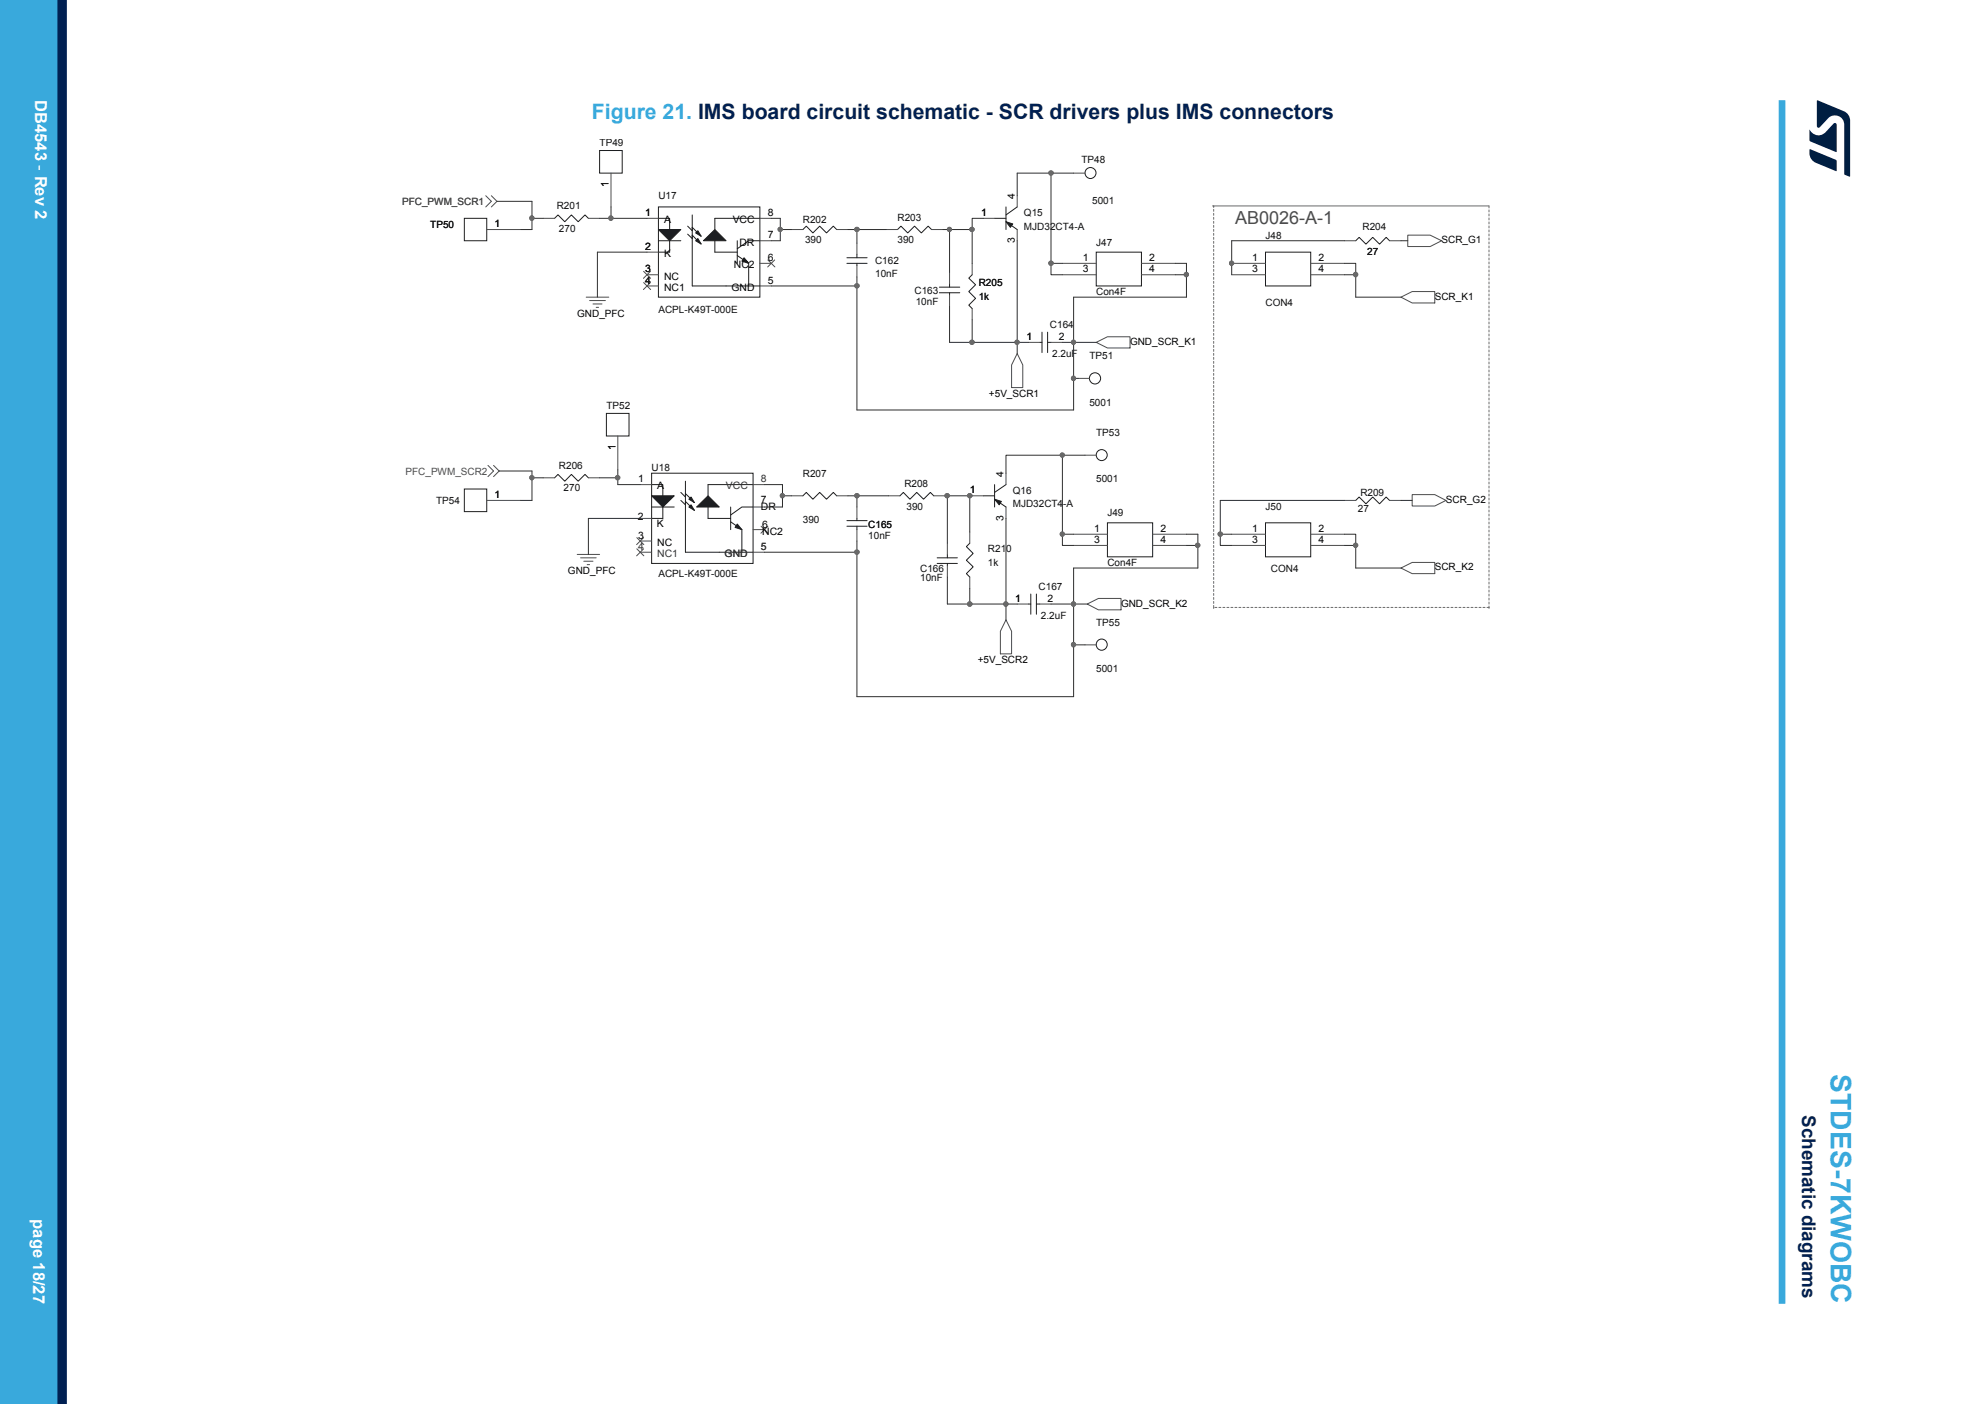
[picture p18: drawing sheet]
<svg xmlns="http://www.w3.org/2000/svg" width="297mm" height="210mm" viewBox="0 0 297 210" stroke-linecap="round" stroke-linejoin="round" font-family="sans-serif">
<defs><g id="words">
<text font-size="4.2" fill="#39a9dc" x="273.8" y="160.7" transform="rotate(90 273.8 160.7)">STDES-7KWOBC</text>
<text font-size="3.2" fill="#39a9dc" x="88.5" y="17.8">Figure 21. IMS board circuit schematic - SCR drivers plus IMS connectors</text>
<text font-size="2.8" fill="#002052" x="269.5" y="166.8" transform="rotate(90 269.5 166.8)">Schematic diagrams</text>
<text font-size="2.7" fill="#4c4c4c" x="184.7" y="33.5">AB0026-A-1</text>
<g font-size="2.5" fill="#fff">
<text x="5.3" y="15" transform="rotate(90 5.3 15)">DB4543 - Rev 2</text>
<text x="5" y="182.4" transform="rotate(90 5 182.4)">page 18/27</text>
</g>
<g font-size="1.5" fill="#0f0f0f">
<text x="89.7" y="21.9">TP49</text>
<text x="98.5" y="29.8">U17</text>
<text x="161.7" y="24.3">TP48</text>
<text x="64.4" y="34">TP50</text>
<text x="83.3" y="31.3">R201</text>
<text x="83.6" y="34.7">270</text>
<text x="120.1" y="33.3">R202</text>
<text x="134.2" y="33">R203</text>
<text x="153.1" y="32.3">Q15</text>
<text x="153.1" y="34.4">MJD32CT4-A</text>
<text x="163.3" y="30.5">5001</text>
<text x="189.3" y="35.7">J48</text>
<text x="203.8" y="34.4">R204</text>
<text x="120.4" y="36.4">390</text>
<text x="130.9" y="41.5">10nF</text>
<text x="130.9" y="39.4">C162</text>
<text x="134.2" y="36.4">390</text>
<text x="163.9" y="36.7">J47</text>
<text x="204.5" y="38.1">27</text>
<text x="98.5" y="46.8">ACPL-K49T-000E</text>
<text x="136.8" y="44">C163</text>
<text x="136.9" y="45.7">10nF</text>
<text x="146.4" y="44.8">1k</text>
<text x="146.4" y="42.8">R205</text>
<text x="163.9" y="44.1">Con4F</text>
<text x="189.3" y="45.8">CON4</text>
<text x="157" y="49.1">C164</text>
<text x="157.4" y="53.4">2.2uF</text>
<text x="162.9" y="53.8">TP51</text>
<text x="90.7" y="61.2">TP52</text>
<text x="162.9" y="60.7">5001</text>
<text x="163.9" y="65.2">TP53</text>
<text x="83.6" y="70.2">R206</text>
<text x="97.4" y="70.5">U18</text>
<text x="120.1" y="71.3">R207</text>
<text x="65.2" y="75.4">TP54</text>
<text x="84.3" y="73.5">270</text>
<text x="135.2" y="72.8">R208</text>
<text x="135.6" y="76.2">390</text>
<text x="151.5" y="75.9">MJD32CT4-A</text>
<text x="151.5" y="73.9">Q16</text>
<text x="163.9" y="72.2">5001</text>
<text x="165.6" y="77.2">J49</text>
<text x="189.3" y="76.2">J50</text>
<text x="203.1" y="76.6">27</text>
<text x="203.4" y="74.2">R209</text>
<text x="120.1" y="78.2">390</text>
<text x="129.9" y="78.9">C165</text>
<text x="129.9" y="80.6">10nF</text>
<text x="147.7" y="82.6">R210</text>
<text x="98.5" y="86.3">ACPL-K49T-000E</text>
<text x="137.6" y="85.5">C166</text>
<text x="137.6" y="86.8">10nF</text>
<text x="147.7" y="84.7">1k</text>
<text x="155.3" y="88.2">C167</text>
<text x="165.6" y="84.7">Con4F</text>
<text x="190.1" y="85.6">CON4</text>
<text x="155.7" y="92.6">2.2uF</text>
<text x="163.9" y="93.6">TP55</text>
<text x="163.9" y="100.5">5001</text>
</g>
<g font-size="1.5">
<text x="91" y="27.9" transform="rotate(-90 91 27.9)">1</text>
<text x="151.8" y="29.8" transform="rotate(-90 151.8 29.8)">4</text>
<text x="74" y="34">1</text>
<text x="96.5" y="32.3">1</text>
<text x="99.3" y="33.4">A</text>
<text x="109.6" y="33.4">VCC</text>
<text x="114.8" y="32.3">8</text>
<text x="114.8" y="35.6">7</text>
<text x="146.7" y="32.3">1</text>
<text x="96.5" y="40.7">3</text>
<text x="96.5" y="37.4">2</text>
<text x="99.3" y="38.4">K</text>
<text x="99.3" y="41.8">NC</text>
<text x="109.7" y="40.1">NC2</text>
<text x="110.6" y="36.7">DR</text>
<text x="114.8" y="39">6</text>
<text x="151.8" y="36.4" transform="rotate(-90 151.8 36.4)">3</text>
<text x="161.9" y="39">1</text>
<text x="161.9" y="40.7">3</text>
<text x="171.9" y="39">2</text>
<text x="171.9" y="40.7">4</text>
<text x="187.2" y="39">1</text>
<text x="187.2" y="40.7">3</text>
<text x="197.2" y="39">2</text>
<text x="197.2" y="40.7">4</text>
<text x="215.6" y="36.4">SCR_G1</text>
<text x="86.3" y="47.3">GND_PFC</text>
<text x="96.5" y="42.4">4</text>
<text x="99.3" y="43.5">NC1</text>
<text x="109.4" y="43.5">GND</text>
<text x="114.8" y="42.4">5</text>
<text x="214.6" y="44.8">SCR_K1</text>
<text x="153.5" y="50.9">1</text>
<text x="158.3" y="50.9">2</text>
<text x="169" y="51.6">GND_SCR_K1</text>
<text x="147.9" y="59.3">+5V_SCR1</text>
<text x="92" y="67.2" transform="rotate(-90 92 67.2)">1</text>
<text x="150.1" y="71.3" transform="rotate(-90 150.1 71.3)">4</text>
<text x="74" y="74.5">1</text>
<text x="95.4" y="77.7">2</text>
<text x="95.4" y="72.1">1</text>
<text x="98.3" y="73.2">A</text>
<text x="113.8" y="76.3">DR</text>
<text x="113.8" y="75.2">7</text>
<text x="145.1" y="73.8">1</text>
<text x="150.1" y="77.9" transform="rotate(-90 150.1 77.9)">3</text>
<text x="216.2" y="75.2">SCR_G2</text>
<text x="95.4" y="80.6">3</text>
<text x="98.2" y="78.8">K</text>
<text x="98.3" y="81.6">NC</text>
<text x="114" y="80.1">NC2</text>
<text x="114" y="79">6</text>
<text x="163.6" y="79.5">1</text>
<text x="163.6" y="81.2">3</text>
<text x="173.5" y="79.5">2</text>
<text x="173.5" y="81.2">4</text>
<text x="187.2" y="79.5">1</text>
<text x="187.2" y="81.2">3</text>
<text x="197.2" y="79.5">2</text>
<text x="197.2" y="81.2">4</text>
<text x="84.9" y="85.8">GND_PFC</text>
<text x="151.8" y="90">1</text>
<text x="156.7" y="90">2</text>
<text x="214.6" y="85.3">SCR_K2</text>
<text x="167.6" y="90.7">GND_SCR_K2</text>
<text x="146.2" y="99.2">+5V_SCR2</text>
</g>
<g font-size="1.5" fill="#4c4c4c">
<text x="60.1" y="30.7">PFC_PWM_SCR1</text>
<text x="60.6" y="71">PFC_PWM_SCR2</text>
</g>
<g font-size="1.5" fill="#343434">
<text x="108.6" y="73.2">VCC</text>
<text x="113.8" y="72.1">8</text>
<text x="95.4" y="82.2">4</text>
<text x="98.3" y="83.3">NC1</text>
<text x="108.4" y="83.3">GND</text>
<text x="113.8" y="82.2">5</text>
</g>
</g></defs>
<path d="M181.3 30.8h41.4" fill="none" stroke="#696969" stroke-width=".15"/>
<path d="M181.5 30.8h.1M222.7 30.8v60.1M181.5 90.9h.1M181.5 90.9v-60.1M222.7 90.9h.1M222.7 90.9h-41.2" fill="none" stroke="#696969" stroke-width=".15" stroke-dasharray=".3 .3"/>
<g fill="none" stroke="#4c4c4c" stroke-width=".15">
<path d="M72.6 29.3l.9 .8-.9 .9M73.5 29.3l.8 .8-.8 .9M184.2 39.4h5.1M196 39.4h5.1M210.5 35.2h3.4l1.7 .8-1.7 .9h-3.4zM87.7 44.4h3.3M88.2 45h2.3M88.7 45.5h1.3M89.2 46h.3M152.1 52.9l.9 1.7v3.4h-1.7v-3.4zM163.9 51.2l1.7-.8h3.4v1.6h-3.4zM184.2 41.1h5.1"/>
<path d="M196 41.1h5.1M209.5 44.4l1.7-.8h3.4v1.7h-3.4zM73 69.6l.8 .8-.8 .9M73.8 69.6l.8 .8-.8 .9M201.1 74.8h1.6M207.8 74.8h1.7M211.2 74h3.4l1.6 .8-1.6 .9h-3.4zM86.3 82.9h3.4M86.8 83.4h2.4M87.3 83.9h1.4M87.8 84.5h.4M150.4 92.7l.9 1.7v3.4h-1.7v-3.4z"/>
<path d="M152.1 90.3h1.7M155.5 90.3h1.7M162.6 90.3l1.7-.8h3.3v1.7h-3.3zM209.5 85l1.7-.9h3.4v1.7h-3.4z"/>
</g>
<path d="M189.3 37.7h6.7v5.1h-6.7zM202.7 74.8l.6-.5 1 1.1 1-1.1 1 1.1 1-1.1 .5 .5M153.8 90.3h.4M154.2 88.9v3M155 90.3h.5M155 88.9v3" fill="none" stroke="#1d1d1d" stroke-width=".15"/>
<path d="M98.5 34.3h3.3l-1.7 1.7z" fill="#1d1d1d"/>
<path d="M98.5 31h15.1v13.4h-15.1zM98.5 34.3h3.3l-1.7 1.7zM98.5 32.7h1.6v5h-1.6M98.5 36h3.3M103.5 32.1v10.7M110.3 36v3.4M112 39.4v3.4M108.6 42.8h5" fill="none" stroke="#1d1d1d" stroke-width=".15"/>
<path d="M105.2 36l1.7-1.7 1.7 1.7z" fill="#1d1d1d"/>
<path d="M105.2 36l1.7-1.7 1.7 1.7zM110.3 38.2l1.7 1.2" fill="none" stroke="#1d1d1d" stroke-width=".15"/>
<path d="M111.3 38.6l.7 .8-1.1-.3z" fill="#1d1d1d"/>
<path d="M102.8 35l.7 .7v-.5l.7 .7M102.8 33.8l.7 .7v-.5l.7 .7M106.9 36v1.7h3.4M111.3 38.6l.7 .8-1.1-.3zM113.6 32.7h-6.7v1.6M113.6 36h-1.6l-1.7 1.2M103.5 42.8h5.1" fill="none" stroke="#1d1d1d" stroke-width=".15"/>
<path d="M104 34.8l.4-.3 .5 .9z" fill="#1d1d1d"/>
<path d="M104 34.8l.4-.3 .5 .9z" fill="none" stroke="#1d1d1d" stroke-width=".15"/>
<path d="M104 36l.4-.3 .5 .8z" fill="#1d1d1d"/>
<path d="M104 36l.4-.3 .5 .8zM163.9 37.7h6.8v5.1h-6.8zM140.5 43h3M140.5 43.8h3M142 43.8v.3M142 42.4v.6M165.6 78.2h6.8v5.1h-6.8zM140.1 83.4h3.1M140.1 84.3h3.1M141.7 84.3v.3M141.7 82.9v.5" fill="none" stroke="#1d1d1d" stroke-width=".15"/>
<g fill="none" stroke="#4c4c4c" stroke-width=".15">
<path d="M96.8 32.7h1.7M96.8 37.7h1.7M113.6 36h1.7M113.6 39.4h1.7M113.6 32.7h1.7M114.8 38.9l1.1 1M115.9 38.9l-1.1 1M158.9 39.4h5M170.7 39.4h5.1M96.3 40.6l1 1M96.3 42.3l1 1M96.8 41.1h1.7"/>
<path d="M96.8 42.8h1.7M97.3 40.6l-1.1 1M97.3 42.3l-1.1 1M113.6 42.8h1.7M142 44.1v1.7M142 40.7v1.7M158.9 41.1h5M170.7 41.1h5.1M160.6 79.9h5M172.4 79.9h5M141.7 84.6v1.7M141.7 81.3v1.6"/>
<path d="M160.6 81.6h5M172.4 81.6h5"/>
</g>
<path d="M97.4 74.2h3.4l-1.7 1.6z" fill="#1d1d1d"/>
<path d="M97.4 74.2h3.4l-1.7 1.6zM97.4 72.5h1.7v5h-1.7M97.4 75.8h3.4M97.4 70.8h15.2v13.5h-15.2zM102.5 72v10.6M109.3 75.8v3.4M110.9 79.2v3.4M107.6 82.6h5" fill="none" stroke="#1d1d1d" stroke-width=".15"/>
<path d="M104.2 75.8l1.7-1.6 1.7 1.6z" fill="#1d1d1d"/>
<path d="M104.2 75.8l1.7-1.6 1.7 1.6zM109.3 78.1l1.6 1.1" fill="none" stroke="#1d1d1d" stroke-width=".15"/>
<path d="M110.3 78.4l.6 .8-1-.3z" fill="#1d1d1d"/>
<path d="M101.8 74.8l.7 .7v-.5l.7 .7M101.8 73.7l.7 .6v-.5l.7 .7M105.9 75.8v1.7h3.4M110.3 78.4l.6 .8-1-.3zM112.6 75.8h-1.7l-1.6 1.2M112.6 72.5h-6.7v1.7M102.5 82.6h5.1" fill="none" stroke="#1d1d1d" stroke-width=".15"/>
<path d="M103 74.7l.3-.4 .6 .9z" fill="#1d1d1d"/>
<path d="M103 74.7l.3-.4 .6 .9z" fill="none" stroke="#1d1d1d" stroke-width=".15"/>
<path d="M103 75.8l.3-.3 .6 .8z" fill="#1d1d1d"/>
<g fill="none" stroke="#1d1d1d" stroke-width=".15">
<path d="M69.4 32.7h3.4v3.3h-3.4zM82.9 32.7l.5-.6 1.1 1.1 .9-1.1 1.1 1.1 1-1.1 .5 .6M89.7 22.5h3.3v3.4h-3.3zM120.1 34.3l.5-.5 1 1 1-1 1 1 1-1 .5 .5M126.7 38.6h3M126.7 39.4h3M128.1 39.4v.3M128.1 38v.6M134.2 34.3l.5-.5 1 1 1.1-1 1 1 1-1 .5 .5M202.7 36l.6-.5 1 1 1-1 1 1 1-1 .5 .5M145.4 41.1l-.5 .5 1 1-1 1 1 1-1 1 .5 .6M155.5 51.2h.3"/>
<path d="M155.8 49.7v3M156.7 49.7v3M156.7 51.2h.5M69.4 73.1h3.4v3.4h-3.4zM82.9 71.5l.5-.5 1.1 1 .9-1 1.1 1 1-1 .5 .5M90.7 61.8h3.4v3.4h-3.4zM103 75.8l.3-.3 .6 .8zM126.7 78.7h3M126.7 77.9h3M128.1 77.5v.4M128.1 78.7v.5M147.1 74.2h1.6"/>
<path d="M148.7 72.5v3.3M148.7 74.7l1.7 1.1M150.4 72.5l-1.7 1.2M189.3 78.2h6.7v5.1h-6.7z"/>
<circle cx="163.1" cy="25.9" r=".82"/>
<circle cx="163.8" cy="56.6" r=".84"/>
<circle cx="164.8" cy="68.1" r=".82"/>
<circle cx="164.8" cy="96.4" r=".83"/>
</g>
<g fill="none" stroke="#4c4c4c" stroke-width=".15">
<path d="M72.8 34.3h5.1M81.2 32.7h1.7M88 32.7h1.7M91.4 25.9v5.1M118.4 34.3h1.7M125.1 34.3h1.7M128.1 39.7v1.7M128.1 36.4v1.6M132.5 34.3h1.7M139.3 34.3h1.7M145.4 39.4v1.7M160.6 25.9h1.7"/>
<path d="M201.1 36h1.6M207.8 36h1.7M145.4 46.2v1.6M153.8 51.2h1.7M157.2 51.2h1.7M161.2 56.6h1.7M72.8 74.8h5.1M81.2 71.5h1.7M88 71.5h1.7M92.4 65.2v5.1M95.7 72.5h1.7M95.7 77.5h1.7"/>
<path d="M112.6 75.8h1.7M112.6 79.2h1.7M112.6 72.5h1.7M113.8 78.7l1.1 1.1M114.8 78.7l-1 1.1M128.1 75.8v1.7M128.1 79.2v1.7M162.3 68.1h1.6M184.2 79.9h5.1M196 79.9h5.1M95.2 80.4l1.1 1.1M95.2 82.1l1.1 1"/>
<path d="M95.7 80.9h1.7M95.7 82.6h1.7M96.3 80.4l-1.1 1.1M96.3 82.1l-1.1 1M112.6 82.6h1.7M162.3 96.5h1.6M184.2 81.6h5.1M196 81.6h5.1"/>
</g>
<path d="M148.7 74.7l1.1 .3-.4 .5z" fill="#1d1d1d"/>
<path d="M148.7 32.7h1.7M150.4 31v3.3M150.4 33.2l1.7 1.1M152.1 31l-1.7 1.1M120.1 74.2l.5-.5 1 1 1-1 1 1 1-1 .5 .5M148.7 74.7l1.1 .3-.4 .5zM145 81.3l-.5 .5 1 1-1 1 1 1-1 1 .5 .5" fill="none" stroke="#1d1d1d" stroke-width=".15"/>
<path d="M118.4 74.2h1.7M125.1 74.2h1.7M145 79.6v1.7M145.4 74.2h1.7M150.4 75.8v1.7M150.4 70.8v1.7M145 86.3v1.7" fill="none" stroke="#4c4c4c" stroke-width=".15"/>
<path d="M150.4 33.2l1.1 .3-.4 .5z" fill="#1d1d1d"/>
<path d="M150.4 33.2l1.1 .3-.4 .5zM134.6 74.2l.5-.5 1 1 1-1 1 1 1-1 .5 .5" fill="none" stroke="#1d1d1d" stroke-width=".15"/>
<path d="M147.1 32.7h1.6M152.1 34.3v1.7M152.1 29.3v1.7M132.9 74.2h1.7M139.6 74.2h1.7" fill="none" stroke="#4c4c4c" stroke-width=".15"/>
<path d="M79.6 32.7h1.6" fill="none" stroke="#2e2e2e" stroke-width=".15"/>
<circle cx="79.5" cy="32.6" r=".33" fill="#696969"/>
<circle cx="79.5" cy="32.6" r=".33" fill="none" stroke="#696969" stroke-width=".15"/>
<path d="M89.3 37.7h7.5M89.7 32.7h1.7M145.4 34.3h-3.4v6.4M152.1 36v15.2M209.5 36h1" fill="none" stroke="#2e2e2e" stroke-width=".15"/>
<circle cx="142" cy="34.3" r=".32" fill="#696969"/>
<circle cx="142" cy="34.3" r=".32" fill="none" stroke="#696969" stroke-width=".15"/>
<circle cx="145.4" cy="34.3" r=".33" fill="#696969"/>
<circle cx="145.4" cy="34.3" r=".33" fill="none" stroke="#696969" stroke-width=".15"/>
<path d="M126.8 34.3h1.3M142 45.8v5.4M145.4 47.8v3.4M89.7 71.5h2.7M95.7 77.5h-7.7v5.4M126.8 74.2h1.3M209.5 74.8h1.7" fill="none" stroke="#2e2e2e" stroke-width=".15"/>
<circle cx="128.2" cy="74.1" r=".33" fill="#696969"/>
<circle cx="128.2" cy="74.1" r=".33" fill="none" stroke="#696969" stroke-width=".15"/>
<path d="M141.3 74.2h.4v7.1M150.4 77.5v12.8" fill="none" stroke="#2e2e2e" stroke-width=".15"/>
<circle cx="150.4" cy="90.3" r=".33" fill="#696969"/>
<circle cx="150.4" cy="90.3" r=".33" fill="none" stroke="#696969" stroke-width=".15"/>
<path d="M77.9 74.8h1.7M141.7 86.3v4h3.3v-2.3" fill="none" stroke="#2e2e2e" stroke-width=".15"/>
<circle cx="145" cy="90.3" r=".33" fill="#696969"/>
<circle cx="145" cy="90.3" r=".33" fill="none" stroke="#696969" stroke-width=".15"/>
<path d="M74.3 30.1h5.3v2.6M89.3 37.7v6.7M141 34.3h1M74.6 70.4h5M92.4 72.5h3.3M92.4 70.3v1.2M141.7 74.2h3.7M145 74.2v5.4M145 90.3h5.4M150.4 90.3v2.4M150.4 90.3h1.7M157.2 90.3h3.4" fill="none" stroke="#2e2e2e" stroke-width=".15"/>
<circle cx="145" cy="74.1" r=".33" fill="#696969"/>
<circle cx="145" cy="74.1" r=".33" fill="none" stroke="#696969" stroke-width=".15"/>
<circle cx="141.6" cy="74.1" r=".33" fill="#696969"/>
<circle cx="141.6" cy="74.1" r=".33" fill="none" stroke="#696969" stroke-width=".15"/>
<path d="M114.3 75.8h2.7M114.3 72.5h2.7v1.7h1.4M132.9 74.2h-4.8v1.6M128.1 80.9v1.7" fill="none" stroke="#2e2e2e" stroke-width=".15"/>
<circle cx="117" cy="74.1" r=".32" fill="#696969"/>
<circle cx="117" cy="74.1" r=".32" fill="none" stroke="#696969" stroke-width=".15"/>
<path d="M114.3 82.6h13.8v21.6" fill="none" stroke="#2e2e2e" stroke-width=".15"/>
<circle cx="128.2" cy="82.6" r=".33" fill="#696969"/>
<circle cx="128.2" cy="82.6" r=".33" fill="none" stroke="#696969" stroke-width=".15"/>
<path d="M115.3 32.7h1.4v1.6M116.7 34.3h1.7M116.7 34.3v1.7h-1.4M117 74.2v1.6" fill="none" stroke="#2e2e2e" stroke-width=".15"/>
<circle cx="116.7" cy="34.3" r=".32" fill="#696969"/>
<circle cx="116.7" cy="34.3" r=".32" fill="none" stroke="#696969" stroke-width=".15"/>
<path d="M128.1 34.3v2.1M128.1 41.4v1.4M128.1 61.3h32.5" fill="none" stroke="#2e2e2e" stroke-width=".15"/>
<circle cx="128.2" cy="34.3" r=".33" fill="#696969"/>
<circle cx="128.2" cy="34.3" r=".33" fill="none" stroke="#696969" stroke-width=".15"/>
<path d="M128.1 34.3h4.4M115.3 42.8h12.8v18.5" fill="none" stroke="#2e2e2e" stroke-width=".15"/>
<circle cx="128.2" cy="42.8" r=".33" fill="#696969"/>
<circle cx="128.2" cy="42.8" r=".33" fill="none" stroke="#696969" stroke-width=".15"/>
<path d="M152.1 25.9v3.4M184.2 36v3.4M158.9 51.2h5M201.1 41.1h1.6v3.3h6.8M158.9 68.1h-8.5v2.7M162.6 90.3h-2v6.2M128.1 104.2h32.5" fill="none" stroke="#2e2e2e" stroke-width=".15"/>
<circle cx="184.2" cy="39.4" r=".32" fill="#696969"/>
<circle cx="184.2" cy="39.4" r=".32" fill="none" stroke="#696969" stroke-width=".15"/>
<path d="M157.2 39.4h1.7M184.2 36h16.9M177.4 41.1v3.3h-16.8v6.8M179.1 81.6v3.4h-18.5v5.3" fill="none" stroke="#2e2e2e" stroke-width=".15"/>
<circle cx="160.5" cy="90.3" r=".33" fill="#696969"/>
<circle cx="160.5" cy="90.3" r=".33" fill="none" stroke="#696969" stroke-width=".15"/>
<path d="M202.7 81.6v3.4" fill="none" stroke="#2e2e2e" stroke-width=".15"/>
<circle cx="202.7" cy="81.6" r=".32" fill="#696969"/>
<circle cx="202.7" cy="81.6" r=".32" fill="none" stroke="#696969" stroke-width=".15"/>
<path d="M182.5 74.8v5.1M202.7 85h6.8" fill="none" stroke="#2e2e2e" stroke-width=".15"/>
<circle cx="182.5" cy="79.9" r=".33" fill="#696969"/>
<circle cx="182.5" cy="79.9" r=".33" fill="none" stroke="#696969" stroke-width=".15"/>
<path d="M182.5 74.8h18.6M160.6 96.5h1.7M201.1 81.6h1.6" fill="none" stroke="#2e2e2e" stroke-width=".15"/>
<circle cx="160.5" cy="96.4" r=".33" fill="#696969"/>
<circle cx="160.5" cy="96.4" r=".33" fill="none" stroke="#696969" stroke-width=".15"/>
<path d="M184.2 39.4v1.7M201.1 39.4h1.6v1.7M161.2 56.6h-.6v4.7M160.6 96.5v7.7" fill="none" stroke="#2e2e2e" stroke-width=".15"/>
<circle cx="202.7" cy="41.1" r=".33" fill="#696969"/>
<circle cx="202.7" cy="41.1" r=".33" fill="none" stroke="#696969" stroke-width=".15"/>
<path d="M177.4 39.4v1.7" fill="none" stroke="#2e2e2e" stroke-width=".15"/>
<circle cx="177.4" cy="41.1" r=".33" fill="#696969"/>
<circle cx="177.4" cy="41.1" r=".33" fill="none" stroke="#696969" stroke-width=".15"/>
<path d="M145.4 34.3v5.1M152.1 25.9h5.1v15.2h1.7M175.8 39.4h1.6M175.8 41.1h1.6" fill="none" stroke="#2e2e2e" stroke-width=".15"/>
<circle cx="157.2" cy="39.4" r=".33" fill="#696969"/>
<circle cx="157.2" cy="39.4" r=".33" fill="none" stroke="#696969" stroke-width=".15"/>
<circle cx="157.2" cy="25.9" r=".33" fill="#696969"/>
<circle cx="157.2" cy="25.9" r=".33" fill="none" stroke="#696969" stroke-width=".15"/>
<path d="M157.2 25.9h3.4M160.6 51.2v5.4" fill="none" stroke="#2e2e2e" stroke-width=".15"/>
<circle cx="160.5" cy="56.6" r=".33" fill="#696969"/>
<circle cx="160.5" cy="56.6" r=".33" fill="none" stroke="#696969" stroke-width=".15"/>
<circle cx="160.5" cy="51.2" r=".32" fill="#696969"/>
<circle cx="160.5" cy="51.2" r=".32" fill="none" stroke="#696969" stroke-width=".15"/>
<path d="M142 51.2h3.4M152.1 51.2h1.7" fill="none" stroke="#2e2e2e" stroke-width=".15"/>
<circle cx="145.4" cy="51.2" r=".33" fill="#696969"/>
<circle cx="145.4" cy="51.2" r=".33" fill="none" stroke="#696969" stroke-width=".15"/>
<path d="M152.1 51.2v1.7" fill="none" stroke="#2e2e2e" stroke-width=".15"/>
<circle cx="152.1" cy="51.2" r=".32" fill="#696969"/>
<circle cx="152.1" cy="51.2" r=".32" fill="none" stroke="#696969" stroke-width=".15"/>
<path d="M147.1 32.7h-1.7v1.6M145.4 51.2h6.7M179.1 79.9v1.7h-1.7M184.2 79.9h-1.7v1.7h1.7M201.1 79.9h1.6v1.7" fill="none" stroke="#2e2e2e" stroke-width=".15"/>
<circle cx="179.1" cy="81.6" r=".33" fill="#696969"/>
<circle cx="179.1" cy="81.6" r=".33" fill="none" stroke="#696969" stroke-width=".15"/>
<path d="M158.9 68.1v11.8M160.6 79.9h-1.7v1.7h1.7M177.4 79.9h1.7" fill="none" stroke="#2e2e2e" stroke-width=".15"/>
<circle cx="158.9" cy="68.1" r=".32" fill="#696969"/>
<circle cx="158.9" cy="68.1" r=".32" fill="none" stroke="#696969" stroke-width=".15"/>
<circle cx="158.9" cy="79.9" r=".32" fill="#696969"/>
<circle cx="158.9" cy="79.9" r=".32" fill="none" stroke="#696969" stroke-width=".15"/>
<path d="M91.4 31v1.7h5.4M158.9 68.1h3.4" fill="none" stroke="#2e2e2e" stroke-width=".15"/>
<circle cx="91.3" cy="32.6" r=".33" fill="#696969"/>
<circle cx="91.3" cy="32.6" r=".33" fill="none" stroke="#696969" stroke-width=".15"/>
<path d="M79.6 32.7v1.6h-1.7M92.4 71.5v1" fill="none" stroke="#2e2e2e" stroke-width=".15"/>
<circle cx="92.4" cy="71.4" r=".33" fill="#696969"/>
<circle cx="92.4" cy="71.4" r=".33" fill="none" stroke="#696969" stroke-width=".15"/>
<path d="M79.6 70.4v1.1h1.6" fill="none" stroke="#2e2e2e" stroke-width=".15"/>
<circle cx="79.5" cy="71.4" r=".32" fill="#696969"/>
<circle cx="79.5" cy="71.4" r=".32" fill="none" stroke="#696969" stroke-width=".15"/>
<path d="M79.6 71.5v3.3" fill="none" stroke="#2e2e2e" stroke-width=".15"/>
<circle cx="79.5" cy="32.6" r=".33" fill="#696969"/>
<circle cx="79.5" cy="32.6" r=".33" fill="none" stroke="#696969" stroke-width=".15"/>
<circle cx="142" cy="34.3" r=".32" fill="#696969"/>
<circle cx="142" cy="34.3" r=".32" fill="none" stroke="#696969" stroke-width=".15"/>
<circle cx="145.4" cy="34.3" r=".33" fill="#696969"/>
<circle cx="145.4" cy="34.3" r=".33" fill="none" stroke="#696969" stroke-width=".15"/>
<circle cx="128.2" cy="74.1" r=".33" fill="#696969"/>
<circle cx="128.2" cy="74.1" r=".33" fill="none" stroke="#696969" stroke-width=".15"/>
<circle cx="150.4" cy="90.3" r=".33" fill="#696969"/>
<circle cx="150.4" cy="90.3" r=".33" fill="none" stroke="#696969" stroke-width=".15"/>
<circle cx="145" cy="90.3" r=".33" fill="#696969"/>
<circle cx="145" cy="90.3" r=".33" fill="none" stroke="#696969" stroke-width=".15"/>
<circle cx="145" cy="74.1" r=".33" fill="#696969"/>
<circle cx="145" cy="74.1" r=".33" fill="none" stroke="#696969" stroke-width=".15"/>
<circle cx="141.6" cy="74.1" r=".33" fill="#696969"/>
<circle cx="141.6" cy="74.1" r=".33" fill="none" stroke="#696969" stroke-width=".15"/>
<circle cx="117" cy="74.1" r=".32" fill="#696969"/>
<circle cx="117" cy="74.1" r=".32" fill="none" stroke="#696969" stroke-width=".15"/>
<circle cx="128.2" cy="82.6" r=".33" fill="#696969"/>
<circle cx="128.2" cy="82.6" r=".33" fill="none" stroke="#696969" stroke-width=".15"/>
<circle cx="116.7" cy="34.3" r=".32" fill="#696969"/>
<circle cx="116.7" cy="34.3" r=".32" fill="none" stroke="#696969" stroke-width=".15"/>
<circle cx="128.2" cy="34.3" r=".33" fill="#696969"/>
<circle cx="128.2" cy="34.3" r=".33" fill="none" stroke="#696969" stroke-width=".15"/>
<circle cx="128.2" cy="42.8" r=".33" fill="#696969"/>
<circle cx="128.2" cy="42.8" r=".33" fill="none" stroke="#696969" stroke-width=".15"/>
<circle cx="184.2" cy="39.4" r=".32" fill="#696969"/>
<circle cx="184.2" cy="39.4" r=".32" fill="none" stroke="#696969" stroke-width=".15"/>
<circle cx="160.5" cy="90.3" r=".33" fill="#696969"/>
<circle cx="160.5" cy="90.3" r=".33" fill="none" stroke="#696969" stroke-width=".15"/>
<circle cx="202.7" cy="81.6" r=".32" fill="#696969"/>
<circle cx="202.7" cy="81.6" r=".32" fill="none" stroke="#696969" stroke-width=".15"/>
<circle cx="182.5" cy="79.9" r=".33" fill="#696969"/>
<circle cx="182.5" cy="79.9" r=".33" fill="none" stroke="#696969" stroke-width=".15"/>
<circle cx="160.5" cy="96.4" r=".33" fill="#696969"/>
<circle cx="160.5" cy="96.4" r=".33" fill="none" stroke="#696969" stroke-width=".15"/>
<circle cx="202.7" cy="41.1" r=".33" fill="#696969"/>
<circle cx="202.7" cy="41.1" r=".33" fill="none" stroke="#696969" stroke-width=".15"/>
<circle cx="177.4" cy="41.1" r=".33" fill="#696969"/>
<circle cx="177.4" cy="41.1" r=".33" fill="none" stroke="#696969" stroke-width=".15"/>
<circle cx="157.2" cy="39.4" r=".33" fill="#696969"/>
<circle cx="157.2" cy="39.4" r=".33" fill="none" stroke="#696969" stroke-width=".15"/>
<circle cx="157.2" cy="25.9" r=".33" fill="#696969"/>
<circle cx="157.2" cy="25.9" r=".33" fill="none" stroke="#696969" stroke-width=".15"/>
<circle cx="160.5" cy="56.6" r=".33" fill="#696969"/>
<circle cx="160.5" cy="56.6" r=".33" fill="none" stroke="#696969" stroke-width=".15"/>
<circle cx="160.5" cy="51.2" r=".32" fill="#696969"/>
<circle cx="160.5" cy="51.2" r=".32" fill="none" stroke="#696969" stroke-width=".15"/>
<circle cx="145.4" cy="51.2" r=".33" fill="#696969"/>
<circle cx="145.4" cy="51.2" r=".33" fill="none" stroke="#696969" stroke-width=".15"/>
<circle cx="152.1" cy="51.2" r=".32" fill="#696969"/>
<circle cx="152.1" cy="51.2" r=".32" fill="none" stroke="#696969" stroke-width=".15"/>
<circle cx="179.1" cy="81.6" r=".33" fill="#696969"/>
<circle cx="179.1" cy="81.6" r=".33" fill="none" stroke="#696969" stroke-width=".15"/>
<circle cx="158.9" cy="68.1" r=".32" fill="#696969"/>
<circle cx="158.9" cy="68.1" r=".32" fill="none" stroke="#696969" stroke-width=".15"/>
<circle cx="158.9" cy="79.9" r=".32" fill="#696969"/>
<circle cx="158.9" cy="79.9" r=".32" fill="none" stroke="#696969" stroke-width=".15"/>
<circle cx="91.3" cy="32.6" r=".33" fill="#696969"/>
<circle cx="91.3" cy="32.6" r=".33" fill="none" stroke="#696969" stroke-width=".15"/>
<circle cx="92.4" cy="71.4" r=".33" fill="#696969"/>
<circle cx="92.4" cy="71.4" r=".33" fill="none" stroke="#696969" stroke-width=".15"/>
<circle cx="79.5" cy="71.4" r=".32" fill="#696969"/>
<circle cx="79.5" cy="71.4" r=".32" fill="none" stroke="#696969" stroke-width=".15"/>
<path d="M266.5 15v180" fill="none" stroke="#39a9dc" stroke-width="1"/>
<g fill="#39a9dc">
<path d="M0 0h8.6v210h-8.6z" fill-rule="evenodd"/>
<path d="M0 0h7.5v210h-7.5z" fill-rule="evenodd"/>
</g>
<path d="M9.3 0v210" fill="none" stroke="#002052" stroke-width="1.4"/>
<g fill="#001e41">
<path d="M271.7 15l4.1 1.6a1.53 1.53 0 0 1 .9 1.4v8.3l-.1 .1-.8-.3v-7.4a1.4 1.4 0 0 0-.8-1.3 1.4 1.4 0 0 0-1.5 .2l-1.3 1.4-.2 .1-.2-.1z"/>
<path d="M270.6 22.3l3.9 1.6 .2 .2v1.4l-.1 .1-3.1-1.3a1.54 1.54 0 0 1-.9-1.4z"/>
<path d="M270.6 19.4a1.48 1.48 0 0 0 2.4 .4l1.2-1.3 .2-.1 .2 .1 .1 4.2-4.1-1.6z"/>
</g>
<use href="#words"/>
</svg>
